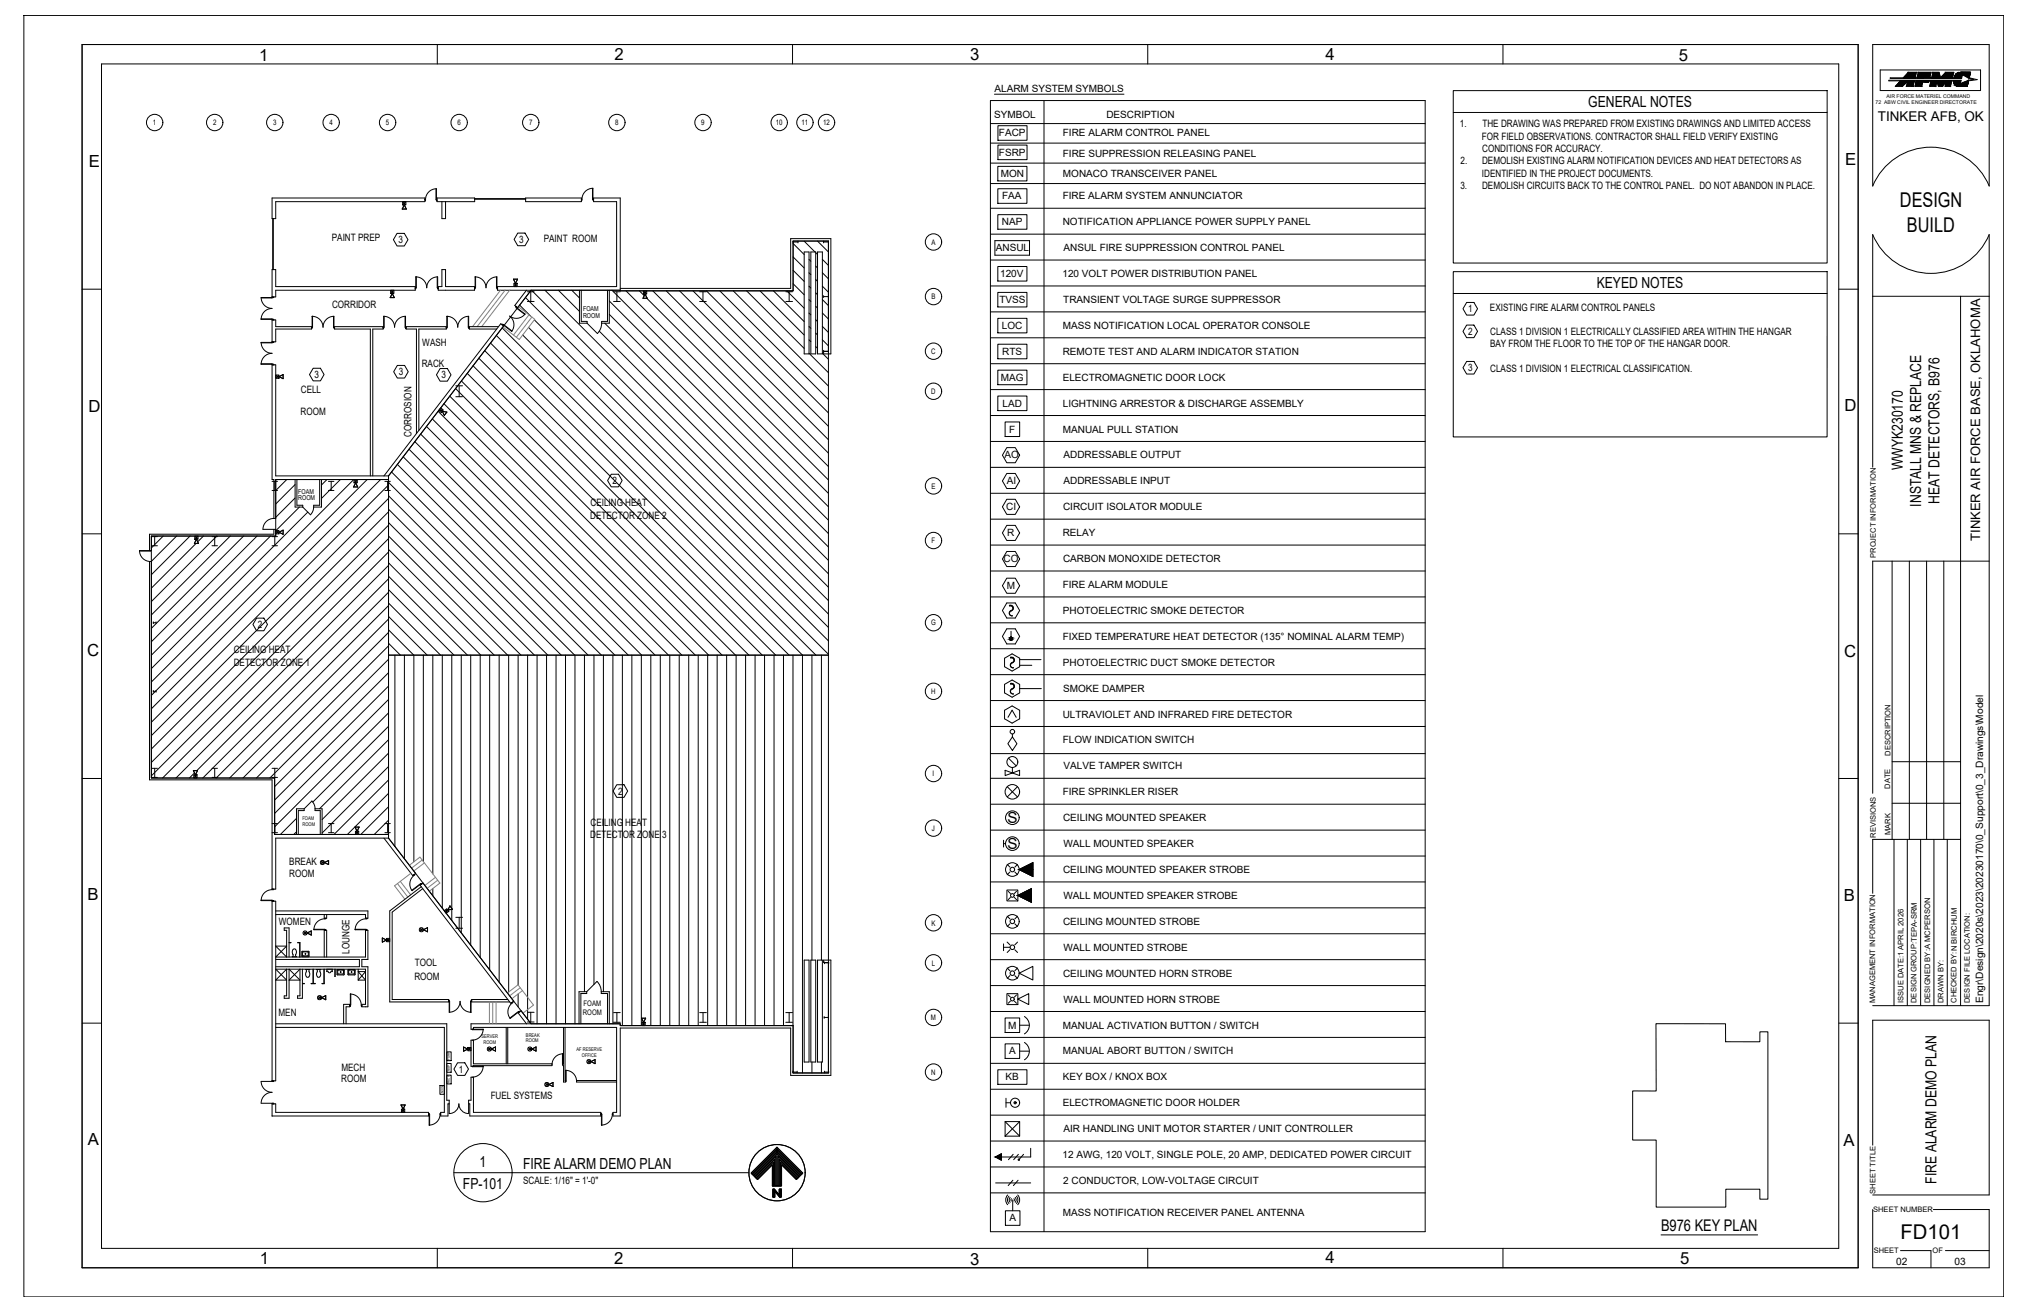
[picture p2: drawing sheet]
<svg xmlns="http://www.w3.org/2000/svg" width="864mm" height="559mm" viewBox="0 0 864 559" stroke-linecap="round" stroke-linejoin="round" font-family="sans-serif">
<defs><g id="words">
<g font-size="8.7">
<text x="809.5" y="88.3">DESIGN</text>
<text x="812.5" y="98.6">BUILD</text>
<text x="809.7" y="527.8">FD101</text>
</g>
<g font-size="7.1">
<text x="110.4" y="26.1">1</text>
<text x="261.9" y="25.7">2</text>
<text x="413.3" y="25.7">3</text>
<text x="564.7" y="25.7">4</text>
<text x="715.2" y="26">5</text>
<text x="37.8" y="71.2">E</text>
<text x="786.2" y="70.3">E</text>
<text x="37.7" y="175.5">D</text>
<text x="785.8" y="175.1">D</text>
<text x="37.2" y="279.3">C</text>
<text x="785.7" y="279.7">C</text>
<text x="37.3" y="383.3">B</text>
<text x="785.6" y="383.7">B</text>
<text x="37.5" y="487.8">A</text>
<text x="785.4" y="487.9">A</text>
<text x="110.6" y="538.3">1</text>
<text x="261.7" y="538.3">2</text>
<text x="413.3" y="538.6">3</text>
<text x="564.7" y="538.1">4</text>
<text x="715.9" y="538.5">5</text>
</g>
<text font-size="6.9" x="707.7" y="524.5">B976 KEY PLAN</text>
<g font-size="6.5">
<text x="676.7" y="45.6">GENERAL NOTES</text>
<text x="680.3" y="122.7">KEYED NOTES</text>
<text x="810.7" y="200.3" transform="rotate(-90 810.7 200.3)">WWYK230170</text>
<text x="818.5" y="215.8" transform="rotate(-90 818.5 215.8)">INSTALL MNS &amp; REPLACE</text>
<text x="826.4" y="214.6" transform="rotate(-90 826.4 214.6)">HEAT DETECTORS, B976</text>
<text x="429.2" y="350.6">S</text>
<text x="429.2" y="361.6">S</text>
<text x="204.3" y="497.2">1</text>
<text x="222.8" y="498.1">FIRE ALARM DEMO PLAN</text>
<text x="197.3" y="506.5">FP-101</text>
<text x="825.1" y="504.1" transform="rotate(-90 825.1 504.1)">FIRE ALARM DEMO PLAN</text>
</g>
<text font-size="5.7" x="800" y="51.7">TINKER AFB, OK</text>
<text font-size="5.6" x="843.6" y="230.4" transform="rotate(-90 843.6 230.4)">TINKER AIR FORCE BASE, OKLAHOMA</text>
<g font-size="4.3">
<text x="423.7" y="39.2">ALARM SYSTEM SYMBOLS</text>
<text x="423.5" y="50.4">SYMBOL</text>
<text x="471.4" y="50.4">DESCRIPTION</text>
<text x="425.6" y="58.1">FACP</text>
<text x="452.8" y="58.1">FIRE ALARM CONTROL PANEL</text>
<text x="622" y="54.3">1.</text>
<text x="631.4" y="59.5">FOR FIELD OBSERVATIONS. CONTRACTOR SHALL FIELD VERIFY EXISTING</text>
<text x="631.6" y="54.3">THE DRAWING WAS PREPARED FROM EXISTING DRAWINGS AND LIMITED ACCESS</text>
<text x="631.5" y="64.7">CONDITIONS FOR ACCURACY.</text>
<text x="425.6" y="66.3">FSRP</text>
<text x="452.8" y="67">FIRE SUPPRESSION RELEASING PANEL</text>
<text x="622.3" y="69.9">2.</text>
<text x="631.4" y="69.9">DEMOLISH EXISTING ALARM NOTIFICATION DEVICES AND HEAT DETECTORS AS</text>
<text x="426.4" y="75.4">MON</text>
<text x="452.9" y="75.3">MONACO TRANSCEIVER PANEL</text>
<text x="631.4" y="75.2">IDENTIFIED IN THE PROJECT DOCUMENTS.</text>
<text x="622.2" y="80.4">3.</text>
<text x="631.4" y="80.4">DEMOLISH CIRCUITS BACK TO THE CONTROL PANEL. DO NOT ABANDON IN PLACE.</text>
<text x="427" y="84.9">FAA</text>
<text x="452.8" y="84.9">FIRE ALARM SYSTEM ANNUNCIATOR</text>
<text x="426.9" y="95.9">NAP</text>
<text x="452.8" y="95.9">NOTIFICATION APPLIANCE POWER SUPPLY PANEL</text>
<text x="141.4" y="102.8">PAINT PREP</text>
<text x="169.8" y="103.6">3</text>
<text x="221.2" y="103.5">3</text>
<text x="231.7" y="103">PAINT ROOM</text>
<text x="424.3" y="107">ANSUL</text>
<text x="453.1" y="107">ANSUL FIRE SUPPRESSION CONTROL PANEL</text>
<text x="426.1" y="118">120V</text>
<text x="452.7" y="118">120 VOLT POWER DISTRIBUTION PANEL</text>
<text x="141.5" y="131.1">CORRIDOR</text>
<text x="425.8" y="129.1">TVSS</text>
<text x="453" y="129">TRANSIENT VOLTAGE SURGE SUPPRESSOR</text>
<text x="625.4" y="133.1">1</text>
<text x="634.8" y="132.4">EXISTING FIRE ALARM CONTROL PANELS</text>
<text x="426.9" y="140.1">LOC</text>
<text x="452.8" y="140.1">MASS NOTIFICATION LOCAL OPERATOR CONSOLE</text>
<text x="625.4" y="142.7">2</text>
<text x="634.9" y="142.8">CLASS 1 DIVISION 1 ELECTRICALLY CLASSIFIED AREA WITHIN THE HANGAR</text>
<text x="179.9" y="147.2">WASH</text>
<text x="634.8" y="148">BAY FROM THE FLOOR TO THE TOP OF THE HANGAR DOOR.</text>
<text x="427" y="151.1">RTS</text>
<text x="452.8" y="151.1">REMOTE TEST AND ALARM INDICATOR STATION</text>
<text x="134" y="161.1">3</text>
<text x="169.9" y="159.9">3</text>
<text x="179.7" y="156.3">RACK</text>
<text x="188.1" y="161.2">3</text>
<text x="625.4" y="158.2">3</text>
<text x="634.9" y="158.4">CLASS 1 DIVISION 1 ELECTRICAL CLASSIFICATION.</text>
<text x="128.2" y="167.6">CELL</text>
<text x="426.4" y="162.2">MAG</text>
<text x="452.8" y="162.2">ELECTROMAGNETIC DOOR LOCK</text>
<text x="427.1" y="173.2">LAD</text>
<text x="452.8" y="173.2">LIGHTNING ARRESTOR &amp; DISCHARGE ASSEMBLY</text>
<text x="128.1" y="176.7">ROOM</text>
<text x="429.9" y="184.2">F</text>
<text x="452.8" y="184.2">MANUAL PULL STATION</text>
<text x="175.3" y="186" transform="rotate(-90 175.3 186)">CORROSION</text>
<text x="427.9" y="195.3">AO</text>
<text x="453.1" y="195.3">ADDRESSABLE OUTPUT</text>
<text x="261" y="206.2">2</text>
<text x="428.9" y="206.3">AI</text>
<text x="453.1" y="206.3">ADDRESSABLE INPUT</text>
<text x="251.6" y="215.7">CEILING HEAT</text>
<text x="251.5" y="220.9">DETECTOR ZONE 2</text>
<text x="428.7" y="217.3">CI</text>
<text x="452.9" y="217.3">CIRCUIT ISOLATOR MODULE</text>
<text x="429.1" y="228.4">R</text>
<text x="452.8" y="228.4">RELAY</text>
<text x="427.5" y="239.5">CO</text>
<text x="452.9" y="239.4">CARBON MONOXIDE DETECTOR</text>
<text x="429" y="250.9">M</text>
<text x="452.8" y="250.4">FIRE ALARM MODULE</text>
<text x="452.8" y="261.5">PHOTOELECTRIC SMOKE DETECTOR</text>
<text x="109.9" y="267.5">2</text>
<text x="452.8" y="272.5">FIXED TEMPERATURE HEAT DETECTOR (135° NOMINAL ALARM TEMP)</text>
<text x="99.7" y="278.3">CEILING HEAT</text>
<text x="99.6" y="283.6">DETECTOR ZONE 1</text>
<text x="452.8" y="283.6">PHOTOELECTRIC DUCT SMOKE DETECTOR</text>
<text x="452.9" y="294.6">SMOKE DAMPER</text>
<text x="452.8" y="305.6">ULTRAVIOLET AND INFRARED FIRE DETECTOR</text>
<text x="452.8" y="316.7">FLOW INDICATION SWITCH</text>
<text x="453.1" y="327.7">VALVE TAMPER SWITCH</text>
<text x="263.4" y="338.5">2</text>
<text x="452.8" y="338.7">FIRE SPRINKLER RISER</text>
<text x="251.6" y="351.9">CEILING HEAT</text>
<text x="452.9" y="349.8">CEILING MOUNTED SPEAKER</text>
<text x="251.5" y="357.1">DETECTOR ZONE 3</text>
<text x="453.1" y="360.8">WALL MOUNTED SPEAKER</text>
<text x="123.3" y="368.4">BREAK</text>
<text x="452.9" y="371.8">CEILING MOUNTED SPEAKER STROBE</text>
<text x="123.2" y="373.6">ROOM</text>
<text x="453.1" y="382.9">WALL MOUNTED SPEAKER STROBE</text>
<text x="118.9" y="394">WOMEN</text>
<text x="452.9" y="393.9">CEILING MOUNTED STROBE</text>
<text x="148.8" y="406.2" transform="rotate(-90 148.8 406.2)">LOUNGE</text>
<text x="453.1" y="405">WALL MOUNTED STROBE</text>
<text x="176.7" y="411.2">TOOL</text>
<text x="176.5" y="417.2">ROOM</text>
<text x="452.9" y="416">CEILING MOUNTED HORN STROBE</text>
<text x="453.1" y="427">WALL MOUNTED HORN STROBE</text>
<text x="845" y="427.2" transform="rotate(-90 845 427.2)">Engr\Design\2020s\2023\20230170\0_Support\0_3_Drawings\Model</text>
<text x="118.6" y="432.8">MEN</text>
<text x="429.5" y="438.1">M</text>
<text x="452.8" y="438.1">MANUAL ACTIVATION BUTTON / SWITCH</text>
<text x="429.9" y="449.1">A</text>
<text x="452.8" y="449.1">MANUAL ABORT BUTTON / SWITCH</text>
<text x="145.4" y="461">ROOM</text>
<text x="145.4" y="456">MECH</text>
<text x="195.5" y="456.9">1</text>
<text x="428.4" y="460.1">KB</text>
<text x="452.8" y="460.1">KEY BOX / KNOX BOX</text>
<text x="209" y="467.9">FUEL SYSTEMS</text>
<text x="452.8" y="471.2">ELECTROMAGNETIC DOOR HOLDER</text>
<text x="453.1" y="482.2">AIR HANDLING UNIT MOTOR STARTER / UNIT CONTROLLER</text>
<text x="452.7" y="493.2">12 AWG, 120 VOLT, SINGLE POLE, 20 AMP, DEDICATED POWER CIRCUIT</text>
<text x="222.8" y="504.1">SCALE: 1/16&quot; = 1'-0&quot;</text>
<text x="453" y="504.3">2 CONDUCTOR, LOW-VOLTAGE CIRCUIT</text>
<text x="430" y="520.2">A</text>
<text x="452.8" y="517.8">MASS NOTIFICATION RECEIVER PANEL ANTENNA</text>
<text x="807.9" y="538.6">02</text>
<text x="832.7" y="538.6">03</text>
</g>
<g font-size="3.2">
<text x="65.2" y="53.4">1</text>
<text x="90.8" y="53.4">2</text>
<text x="116.3" y="53.3">3</text>
<text x="140.4" y="53.4">4</text>
<text x="164.4" y="53.3">5</text>
<text x="194.9" y="53.3">6</text>
<text x="225.4" y="53.3">7</text>
<text x="262.1" y="53.3">8</text>
<text x="298.8" y="53.3">9</text>
<text x="330.5" y="53.3">10</text>
<text x="341.5" y="53.4">11</text>
<text x="350.7" y="53.4">12</text>
<text x="396.9" y="104.2">A</text>
<text x="396.9" y="127.5">B</text>
<text x="396.8" y="150.8">C</text>
<text x="396.8" y="167.8">D</text>
<text x="396.9" y="208.1">E</text>
<text x="396.9" y="231.4">F</text>
<text x="799.1" y="237.6" transform="rotate(-90 799.1 237.6)">PROJECT INFORMATION</text>
<text x="396.7" y="266.4">G</text>
<text x="396.8" y="295.6">H</text>
<text x="805.4" y="321.9" transform="rotate(-90 805.4 321.9)">DESCRIPTION</text>
<text x="397.3" y="330.6">I</text>
<text x="805.4" y="336" transform="rotate(-90 805.4 336)">DATE</text>
<text x="397.1" y="353.9">J</text>
<text x="799.2" y="356.8" transform="rotate(-90 799.2 356.8)">REVISIONS</text>
<text x="805.4" y="355.7" transform="rotate(-90 805.4 355.7)">MARK</text>
<text x="396.9" y="394.2">K</text>
<text x="397" y="411.3">L</text>
<text x="248.6" y="428.6">FOAM</text>
<text x="799" y="427.2" transform="rotate(-90 799 427.2)">MANAGEMENT INFORMATION</text>
<text x="811" y="427.2" transform="rotate(-90 811 427.2)">ISSUE DATE:1 APRIL 2026</text>
<text x="816.6" y="427.2" transform="rotate(-90 816.6 427.2)">DESIGN GROUP:TEPA-SRM</text>
<text x="822.3" y="427.2" transform="rotate(-90 822.3 427.2)">DESIGNED BY:A MCPERSON</text>
<text x="828" y="427.2" transform="rotate(-90 828 427.2)">DRAWN BY:</text>
<text x="833.5" y="427.2" transform="rotate(-90 833.5 427.2)">CHECKED BY:N BIRCHUM</text>
<text x="839.2" y="427.2" transform="rotate(-90 839.2 427.2)">DESIGN FILE LOCATION:</text>
<text x="248.3" y="432.4">ROOM</text>
<text x="396.6" y="434.5">M</text>
<text x="396.8" y="457.8">N</text>
<text x="799.1" y="508.5" transform="rotate(-90 799.1 508.5)">SHEET TITLE</text>
<text x="798.1" y="516.1">SHEET NUMBER</text>
<text x="798.3" y="533.7">SHEET</text>
<text x="823.3" y="533.8">OF</text>
</g>
<g font-size="2.9">
<text x="248.4" y="132.3">FOAM</text>
<text x="248.4" y="135.3">ROOM</text>
<text x="127" y="210.2">FOAM</text>
<text x="127" y="213.1">ROOM</text>
</g>
<g font-size="2.2">
<text x="803.7" y="41.6">AIR FORCE MATERIEL COMMAND</text>
<text x="799.1" y="44.2">72 ABW CIVIL ENGINEER DIRECTORATE</text>
<text x="128.9" y="349.3">FOAM</text>
<text x="128.9" y="351.8">ROOM</text>
<text x="205.1" y="442.1">SERVER</text>
<text x="224.1" y="441.6">BREAK</text>
<text x="224.1" y="444">ROOM</text>
<text x="206" y="444.5">ROOM</text>
<text x="245.6" y="447.6">AF RESERVE</text>
<text x="247.9" y="450.3">OFFICE</text>
</g>
<g font-size="1.3">
<text x="191.7" y="451.6" transform="rotate(-90 191.7 451.6)">FSRP</text>
<text x="191.7" y="461.5" transform="rotate(-90 191.7 461.5)">FACP</text>
<text x="191.7" y="456.2" transform="rotate(-90 191.7 456.2)">NAP</text>
<text x="187.9" y="462.7" transform="rotate(90 187.9 462.7)">MON</text>
</g>
</g></defs>
<!-- layer: G-ANNO-KEYN -->
<path d="M619.2 38.6h159.3v73.4h-159.3zM619.2 47.9h159.3M619.2 115.7h159.3l-.1 70.4h-159.2zM619.2 125h159.3M707.7 526h41.1" fill="none" stroke="#000" stroke-width=".43"/>
<!-- layer: G-ANNO-TEXT -->
<g fill="none" stroke="#000" stroke-width=".43">
<path d="M801.1 29.8h42.7v8.8h-42.7zM809.6 34.6l-2 2.2M809.7 34.4h5.9l-.6 2.4h-2.8l.5-1.6h-.5l-1.7 1.6h-2.9zM813 30.8h3.4l-.5 2.4h-5zM816.4 34.4h5.5l-.2 .5h-2.5l-.5 1.9h-2.8zM817.3 30.8h5.4l-.5 2.1-5.5 .3zM821.9 34.4l-.2 .5M822.7 34.4h8.9l-.6 2.4h-2.3l.5-2-1.6 2h-1.7l-.6-2.3-.6 2.3h-2.5zM823.6 30.8h2.5l.6 2.4 2.3-2.4h3.4l-.6 2.4h-8.8zM832.3 34.4h2.9l-.4 1.6h.3l3.6-1.6-.6 2.4-3.7-.1a2.09 2.09 0 0 1-2.1-2.3zM832.9 32.3l-.3 .8M832.9 32.2h.1"/>
<path d="M833 32.1l-.1 .1M833.1 32l-.1 .1M835 35.5h.1M835 35.2h.1M835.1 34.9h.1M835.1 34.8h.1M835.1 34.7h.1M835.2 34.6h.1M835.4 35.9h.1M835.5 30.8a2.9 2.9 0 0 0-2.5 1.2M835.5 30.8l-1.7 .5-.8 .8-.4 1M835.5 30.8h4l-.5 2.4-3.1-1.6-.4 1.6-2.9-.1"/>
<path d="M835.5 30.8h4l-.5 2.4M835.5 32.9h.1M835.6 33h.1M835.6 32.9h.1M835.6 32.6h.1M835.7 32.5h.1M835.7 32.4h.1M835.7 32.2h.1M835.8 32.1h.1M835.8 32h.1M835.8 31.9h.1M835.9 31.7h.1"/>
<path d="M835.9 31.6h.1M835.9 31.6l-.4 1.6h-30.2v.2h30.5l.3-1.5 2.8 1.5 2 .5-2.3 .3-3.4 1.5 .4-1.5h-30.8v.2h30.4l-.4 1.6h.3l3.6-1.6M835.9 31.6l3.1 1.6M836 35.6h.1M836.3 35.5h.1M836.6 35.3h.1M836.9 35.2h.1M837.2 35.1h.1M837.5 34.9h.1M837.8 34.8h.1M838.1 34.7h.1M838.4 34.6h.1"/>
<path d="M838.7 34.4h.1M838.7 34.4l-.6 2.4M839 33.2l3.4 .7-3.7 .5M839.3 32h.1M193.4 499.5h125.7M320 499.6l11-11 11 11-2.7 2.8-6.3-6.3v9h-3.9v-9l-6.3 6.3zM320.4 500l10.6-10.7 10.7 10.7M331 488.6v16.5M320.7 500.3l10.3-10.3 10.4 10.3M321.1 500.7l9.9-10 10 10M321.4 501l9.6-9.6 9.7 9.6M321.7 501.3l8.8-8.8v12.6"/>
<path d="M322.1 501.7l7.9-8v11.4M322.4 502l7.2-7.1v10.2M329.2 506.5h.8l2 2.5v-2.5h.9v3.4h-.8l-2-2.5v2.5h-.9zM329.5 506.5v3.4M329.8 506.5v3.4M329.8 506.7l2.5 3M332.3 506.5v3.4M332.6 506.5v3.4M339.6 502l-7.1-7.1v10.2M340 501.7l-8-8v11.4M340.3 501.3l-8.8-8.8v12.6"/>
<circle cx="205.8" cy="499.5" r="12.4"/>
<circle cx="331.1" cy="499.5" r="12"/>
</g>
<!-- layer: G-ANNO-TTBL -->
<g fill="none" stroke="#000" stroke-width=".43">
<path d="M10.2 6.6h843.5v545.8h-843.5zM35 19h756.7v521h-756.7zM186.3 19v8.2M337.7 19v8.2M489 19v8.2M640.3 19v8.2M797.9 19h49.6v60.2a26.9 26.9 0 0 0-24.8-16.5 26.9 26.9 0 0 0-24.8 16.5zM43.3 27.2h740.1v504.5h-740.1zM35 123.2h8.3M783.4 123.2h8.3M797.9 126.2h49.6M835.3 126.2v302.1"/>
<path d="M797.9 199v-99.1a26.9 26.9 0 0 0 24.8 16.5 26.9 26.9 0 0 0 24.8-16.5v328.4h-49.6M35 227.4h8.3M783.4 227.4h8.3M806.1 239v118.5M813.5 239v118.5M820.8 239v118.5M828.2 239v118.5M847.5 239h-49.6v98.9M35 331.6h8.3M783.4 331.6h8.3M806.1 324.4h29.2M806.1 342.1h29.2"/>
<path d="M806.9 357.5v70.8M812.6 357.5v70.8M818.3 357.5v70.8M824 357.5v70.8M829.6 357.5v70.8M835.3 357.5h-37.4v23M35 435.8h8.3M783.4 435.8h8.3M797.9 487.7v-53.2h49.6v74.5h-49.6M797.9 515.2v24.8h49.6v-24.8h-23.8M186.3 531.7v8.3M337.7 531.7v8.3"/>
<path d="M489 531.7v8.3M640.3 531.7v8.3M809.7 532.7h13v7.3M828.8 532.7h18.7"/>
</g>
<!-- layer: G-ANNO-TEXT -->
<g fill="#000" stroke="#000" stroke-width=".43">
<path d="M816.4 34.4h5.5zM832.7 32.9h2.9l-.1 .2zM834.1 36.7h4zM832.3 34.4h2.9zM835.4 30.8h4.1zM836.3 31.6h3l-.3 1.6zM836.3 31.6l2.7 1.6z"/>
<path d="M809 35.2l1.5 1.6 1.7-1.6zM809 35.2l1.5 1.6h-2.9z"/>
<path d="M812.7 35.2l2.3 1.6 .4-1.6zM812.7 35.2l2.3 1.6h-2.8z"/>
<path d="M809.7 34.4l5.7 .8 .2-.8zM809.7 34.4l5.7 .8h-6.4z"/>
<path d="M813 30.8l2.9 2.4 .5-2.4zM813 30.8l2.9 2.4h-5z"/>
<path d="M816.3 34.9l2.4 1.9 .5-1.9zM816.3 34.9l2.4 1.9h-2.8z"/>
<path d="M816.8 32.9l2.8 .3 .1-.3zM816.8 32.9l2.8 .3h-2.9z"/>
<path d="M816.4 34.4l5.3 .5 .2-.5zM816.4 34.4l5.3 .5h-5.4z"/>
<path d="M817.3 30.8l4.9 2.1 .5-2.1zM817.3 30.8l4.9 2.1h-5.4z"/>
<path d="M822.7 34.5l2 2.3 .6-2.3zM822.7 34.5l2 2.3h-2.5z"/>
<path d="M823.6 30.8l3.1 2.4-.6-2.4zM823.6 30.8l3.1 2.4h-3.7z"/>
<path d="M825.3 34.8l2.3 2 1.6-2zM825.3 34.8l2.3 2h-1.7z"/>
<path d="M829.2 34.8l1.8 2 .5-2zM829.2 34.8l1.8 2h-2.3z"/>
<path d="M825.3 34.5l6.2 .3v-.3zM825.3 34.5l6.2 .3h-6.2z"/>
<path d="M822.7 34.4h8.9zM822.7 34.4l8.8 .1z"/>
<path d="M829 30.8l2.8 2.4 .6-2.4zM829 30.8l2.8 2.4h-5.1z"/>
<path d="M832.7 32.9l-.1 .2h2.9zM832.6 33.1h2.9z"/>
<path d="M834.1 36.7h4zM834.4 36.7l3.7 .1z"/>
<path d="M832.7 35.8h2.2zM832.7 35.8l2.1 .2z"/>
<path d="M832.5 35.6l2.4 .2v-.2zM832.5 35.6l2.4 .2h-2.2z"/>
<path d="M832.4 35.3l2.5 .3 .1-.3zM832.4 35.3l2.5 .3h-2.4z"/>
<path d="M832.3 35l2.7 .3 .1-.3zM832.3 35l2.7 .3h-2.6z"/>
<path d="M832.3 34.7l2.8 .3v-.3zM832.3 34.7l2.8 .3h-2.8z"/>
<path d="M832.3 34.4l2.8 .3 .1-.3zM832.3 34.4l2.8 .3h-2.8z"/>
<path d="M832.7 32.9h2.9zM832.7 32.9h2.9z"/>
<path d="M832.8 32.6l2.8 .3 .1-.3zM832.8 32.6l2.8 .3h-2.9z"/>
<path d="M832.9 32.3l2.8 .3v-.3zM832.9 32.3l2.8 .3h-2.9z"/>
<path d="M833.1 32l2.6 .3 .1-.3zM833.1 32l2.6 .3h-2.8z"/>
<path d="M833.3 31.8l2.5 .2 .1-.2zM833.3 31.8l2.5 .2h-2.7z"/>
<path d="M833.4 31.6h2.5zM833.4 31.6l2.5 .2z"/>
<path d="M833.4 31.6h2.5zM833.4 31.6h2.5z"/>
<path d="M833.5 31.6h2.4zM833.4 31.6h2.5z"/>
<path d="M833.8 36.7h4.3zM833.8 36.7h4.3z"/>
<path d="M833.6 36.6h4.6zM833.6 36.6l4.5 .1z"/>
<path d="M833.3 36.4h4.9zM833.3 36.4l4.9 .2z"/>
<path d="M833.1 36.3h5.1zM833.1 36.3l5.1 .1z"/>
<path d="M832.9 36.1h5.4zM832.9 36.1l5.3 .2z"/>
<path d="M832.8 36h5.5zM832.8 36l5.5 .1z"/>
<path d="M838.7 34.4l-.4 1.6zM835.1 36l3.6-1.6-.4 1.6z"/>
<path d="M836.2 31.6h3.2zM836.2 31.6h3.1z"/>
<path d="M833.7 31.4h5.7zM833.5 31.6h5.9z"/>
<path d="M833.8 31.3h5.6zM833.7 31.4h5.7z"/>
<path d="M833.9 31.2h5.5zM833.8 31.3h5.6z"/>
<path d="M834.2 31.1h5.3zM833.9 31.2h5.5z"/>
<path d="M834.5 31h5zM834.2 31.1h5.3z"/>
<path d="M834.8 30.9h4.7zM834.5 31h5z"/>
<path d="M835.4 30.8h4.1zM835.1 30.8h4.4z"/>
<path d="M835.1 30.8h4.4zM834.8 30.9h4.7z"/>
</g>
<!-- layer: G-AREA-LINE -->
<path d="M705.5 436h29.7v7.7h14.6v-4.2h3.4v71.2h-3.4v-4.2h-14.5v7.6h-29.7v-28.5h-10v-21l10 .1z" fill="none" stroke="#000" stroke-width=".43"/>
<!-- layer: 0 -->
<g fill="none" stroke="#000" stroke-width=".43">
<path d="M169.2 99.4h3.1l1.5 2.7-1.5 2.7h-3.1l-1.6-2.7zM220.6 99.3h3.1l1.5 2.7-1.5 2.7h-3.1l-1.6-2.7zM423.9 102.5h14.7v6.2h-14.7zM624.9 128.8h3.1l1.5 2.7-1.5 2.7h-3.1l-1.6-2.7zM624.9 138.5h3.1l1.5 2.6-1.5 2.7h-3.1l-1.6-2.7zM133.4 156.8h3.1l1.6 2.7-1.6 2.7h-3.1l-1.5-2.7zM169.3 155.6h3.1l1.5 2.7-1.5 2.7h-3.1l-1.6-2.7zM187.5 157h3.1l1.6 2.7-1.6 2.6h-3.1l-1.5-2.6zM624.9 153.9h3.1l1.5 2.7-1.5 2.7h-3.1l-1.6-2.7zM260.4 202h3.1l1.6 2.7-1.6 2.7h-3.1l-1.5-2.7zM428.9 256.8h3.7l1.8 3.2-1.8 3.2h-3.7l-1.8-3.2zM430.2 257.9a1.13 1.13 0 0 1 1.4 .8 1.13 1.13 0 0 1-.8 1.4"/>
<path d="M109.3 263.3h3.1l1.6 2.7-1.6 2.7h-3.1l-1.5-2.7zM428.9 267.8h3.7l1.8 3.2-1.8 3.3h-3.7l-1.8-3.3zM430.6 280a1.29 1.29 0 0 1 1.6 1 1.29 1.29 0 0 1-1.2 1.5 1.09 1.09 0 0 0-.4 1.3 1.09 1.09 0 0 0 1.2 .6 1.26 1.26 0 0 1-1.4-1.2 1.26 1.26 0 0 1 1.3-1.3 1.12 1.12 0 0 0 .1-1.3 1.12 1.12 0 0 0-1.3-.5zM430.7 268.9v3.1M431.4 262.3a1.26 1.26 0 0 1-1.4-1.2 1.26 1.26 0 0 1 1.2-1.3 1.11 1.11 0 0 0 .1-1.4 1.11 1.11 0 0 0-1.2-.4 1.25 1.25 0 0 1 1.7 .9 1.25 1.25 0 0 1-1.3 1.5 1.08 1.08 0 0 0-.3 1.3 1.08 1.08 0 0 0 1.2 .6M428 280.3l3.2-1.8 3.2 1.8v3.7l-3.2 1.8-3.2-1.8zM428 291.5l3.2-1.9 3.2 1.9v3.6l-3.2 1.9-3.2-1.9zM430.6 291.1a1.29 1.29 0 0 1 1.6 1 1.29 1.29 0 0 1-1.2 1.5 1.08 1.08 0 0 0-.4 1.3 1.08 1.08 0 0 0 1.2 .7 1.26 1.26 0 0 1-1.4-1.2 1.26 1.26 0 0 1 1.3-1.4 1.12 1.12 0 0 0 .1-1.3 1.12 1.12 0 0 0-1.3-.4zM430.7 280.1a1.13 1.13 0 0 1 1.4 .8 1.13 1.13 0 0 1-.9 1.3M430.7 291.2a1.13 1.13 0 0 1 1.4 .8 1.13 1.13 0 0 1-.9 1.4M434.4 280.9h9.1M434.4 283.4h5.2"/>
<path d="M434.4 293.3h9.2M428 302.5l3.2-1.8 3.2 1.8v3.6l-3.2 1.9-3.2-1.9zM429.5 305.5l1.7-3 1.8 3M262.8 334.2h3.1l1.5 2.7-1.5 2.7h-3.1l-1.6-2.7zM429 379.1h4.6v4.6h-4.6zM429.1 368.1l1.2 1.2M429.5 379.6l1 1M430.3 371.4l-1.2 1.2M432.3 371.4l1.2 1.2M433.1 379.6l-1 1M433.5 368.1l-1.2 1.2M434.2 370.4l5.8-3v5.9z"/>
<path d="M430.5 382.2l-1 1M432.1 382.2l1 1M433.6 381.4l5.9-2.9v5.8zM428.2 433.6h6.2v6.2h-6.2zM434.4 436.7h4.2M436.4 433a4.3 4.3 0 0 1 0 7.3M194.9 452.7h3.1l1.6 2.6-1.6 2.7h-3.1l-1.5-2.7zM428.2 444.6h6.2v6.2h-6.2zM434.4 447.7h4.2M436.4 444a4.3 4.3 0 0 1 0 7.4M428.2 477.7h6.2v6.2h-6.2zM428.2 477.7l6.2 6.2"/>
<path d="M434.4 477.7l-6.2 6.2M424.2 492.8l2.4-1.3v2.6zM431.7 491.6l-2.1 2.3M433.9 491.6l-2 2.3M436.1 491.6l-2 2.3M439.1 489.1v3.7h-14.9M424.2 503.8h14.9M431.5 502.7l-2 2.3M433.8 502.7l-2 2.3"/>
<circle cx="430.7" cy="272" r=".65"/>
<circle cx="431.3" cy="370.4" r="2.91"/>
<circle cx="431.3" cy="370.4" r=".97"/>
<circle cx="431.3" cy="381.4" r=".78"/>
<circle cx="434.1" cy="493.9" r=".31"/>
</g>
<g fill="#000" stroke="#000" stroke-width=".43">
<path d="M430.4 272.6h.7zM430.6 271.4h.3z"/>
<path d="M430.4 272.6l.5 .1zM430.6 272.7h.3z"/>
<path d="M430.6 271.4l.5 .1zM430.4 271.5h.7z"/>
<path d="M430.4 271.5l.8 .1zM430.3 271.6h.9z"/>
<path d="M430.3 271.6l1 .1zM430.3 271.6l1 .1z"/>
<path d="M430.3 272.5h.9zM430.3 272.5l.8 .1z"/>
<path d="M430.2 271.7l1.2 .2zM430.2 271.7l1.2 .2z"/>
<path d="M430.2 272.4h1.1zM430.2 272.4l1 .1z"/>
<path d="M430.1 271.9l1.3 .1zM430.1 271.9l1.3 .1z"/>
<path d="M430.1 272.2h1.3zM430.1 272.2l1.2 .2z"/>
<path d="M430.1 272h1.3zM430.1 272l1.3 .2z"/>
<path d="M433.6 381.4l5.9-2.9v2.9zM433.6 381.4l5.9 2.9v-2.9z"/>
<path d="M434.2 370.4l5.8-3v3zM434.2 370.4l5.8 2.9v-2.9z"/>
<path d="M424.2 492.8h2.4v-1.3zM424.2 492.8h2.4v1.3z"/>
</g>
<!-- layer: OSUIT_F0_1_dwg -->
<g fill="none" stroke="#000" stroke-width=".43">
<path d="M425.2 53.5h12.4v6.2h-12.4zM425.1 70.9h12.4v6.2h-12.4zM425.2 61.8h12.4v6.2h-12.4zM425.1 80.4h12.4v6.2h-12.4zM425.1 91.4h12.4v6.2h-12.4zM337.9 115.1l4.7 4.7M337.9 109.4l4.7 4.7M337.9 103.7l4.7 4.7M342.6 102.7l4.6 4.6M344.7 116.2l.8 .8M344.7 110.5l.8 .8M347.5 119l.8 .8"/>
<path d="M347.5 113.3l.8 .8M347.5 107.6l.8 .8M348.3 102.7l4.7 4.6M350.4 116.2l2.6 2.6M350.4 110.5l2.6 2.5M425.1 113.5h12.4v6.2h-12.4zM213.9 139.7l139.1 139M221.4 130l4.6 4.6M223.9 126.7l129.1 129.1M225.2 139.5l127.8 127.7M226.3 123.6l111.6 .3v-21.2h15.1v176.3h-187.5v-76.3zM226.5 123.6l126.5 126.5"/>
<path d="M227.7 136.2l125.3 125.3M232.2 123.6l120.8 120.8M237.9 123.6l9 9M243.6 123.6l3.3 3.3M257.6 137.7l95.4 95.3M259.6 133.9l93.4 93.4M259.6 128.2l93.4 93.4M260.7 123.6l92.3 92.2M266.7 123.9l86.3 86.2M272.4 123.9l2.1 2.1M275.6 127l77.4 77.4M278.1 123.9l74.9 74.8"/>
<path d="M283.8 123.9l69.2 69.1M289.5 123.9l63.5 63.4M295.3 123.9l57.7 57.7M301 123.9l52 52M306.7 123.9l46.3 46.3M312.4 123.9l40.6 40.5M318.1 123.9l24.5 24.5M323.8 123.9l18.8 18.8M329.5 123.9l13.1 13.1M335.2 123.9l7.4 7.4M337.9 120.8l4.7 4.8M344.7 139l.8 .8"/>
<path d="M344.7 133.3l.8 .8M344.7 127.6l.8 .8M344.7 121.9l.8 .8M347.5 136.2l.8 .8M347.5 130.5l.8 .7M347.5 124.8l.8 .7M350.4 139l2.6 2.6M350.4 133.3l2.6 2.6M350.4 127.6l2.6 2.6M350.4 121.9l2.6 2.6M425.1 124.5h12.4v6.2h-12.4zM425.1 135.6h12.4v6.2h-12.4z"/>
<path d="M199.1 159l120 120M201.5 155.8l123.3 123.2M204 152.6l126.5 126.4M206.5 149.3l129.7 129.7M209 146.1l132.9 132.9v178M211.5 142.9l136.1 136.1M222.7 142.7l130.3 130.2M255.3 141.1l97.7 97.6M344.7 150.5l8.3 8.2M344.7 144.8l.8 .7M347.5 147.6l.8 .8M347.5 141.9l.8 .8"/>
<path d="M350.4 150.4l2.6 2.6M350.4 144.7l2.6 2.6M425.1 146.6h12.4v6.2h-12.4zM425.1 157.7h12.4v6.2h-12.4zM184.2 178.4l100.6 100.6M186.7 175.2l103.8 103.8M189.1 172l107.1 107M191.6 168.7l110.3 110.3M194.1 165.5l113.5 113.5M196.6 162.3l116.7 116.7M425.1 168.7h12.4v6.2h-12.4zM428.2 179.7h6.2v6.2h-6.2z"/>
<path d="M169.3 197.8l81.2 81.2M171.8 194.6l84.4 84.4M174.3 191.3l87.7 87.7M176.7 188.1l91 90.9M179.2 184.9l94.2 94.1M181.7 181.6l97.4 97.4M428.9 190.7h3.7l1.8 3.2-1.8 3.2h-3.7l-1.8-3.2zM122.2 204.2l-4.7 4.7M125.7 206.4l-8.2 8.3M125.7 212.1l-8.2 8.3M127.6 216l-10 10M131.1 218.1l-66.6 66.7"/>
<path d="M139.3 204.2l-2.3 2.4M145 204.2l-8 8.1M150.7 204.2l-86.2 86.3M156.4 204.2l-91.9 92M162.1 204.2l-97.6 97.7M165.1 207l-100.6 100.6M165.5 216.9l62.2 62.1M165.5 211.2l67.9 67.8M165.5 205.4l73.6 73.6M165.5 212.3l-101 101M165.5 218l-101 101M166.8 201l78 78"/>
<path d="M428.9 201.6h3.7l1.8 3.3-1.8 3.2h-3.7l-1.8-3.2zM428.9 212.7h3.7l1.8 3.2-1.8 3.2h-3.7l-1.8-3.2zM64.5 228.3h53v-24.1h48v151.2h-48.4v-24h-52.6zM69.6 228.3l-5.1 5.1M75.3 228.3l-10.8 10.8M81 228.3l-16.5 16.5M83.5 231.5l-19 19M86.7 228.3l-2.5 2.5M92.4 228.3l-27.9 27.9M98.1 228.3l-33.6 33.6M103.8 228.3l-39.3 39.3M109.5 228.3l-45 45"/>
<path d="M115.2 228.3l-50.7 50.8M165.5 239.7l39.3 39.3M165.5 234l45.1 45M165.5 228.3l50.8 50.7M165.5 222.6l56.5 56.4M165.5 223.7l-101 101M165.5 229.4l-101 101.1M165.5 235.1l-96.2 96.3M428.9 223.8h3.7l1.8 3.2-1.8 3.2h-3.7l-1.8-3.2zM428.9 234.9h3.7l1.8 3.2-1.8 3.2h-3.7l-1.8-3.2zM165.5 256.9l22.2 22.1M165.5 251.1l27.9 27.9"/>
<path d="M165.5 245.4l33.6 33.6M165.5 240.8l-90.5 90.6M165.5 246.5l-81.7 81.7M165.5 252.2l-79.1 79.2M165.5 258l-73.4 73.4M428.9 246.3h3.7l1.8 3.2-1.8 3.2h-3.7l-1.8-3.2zM165.5 279h187.5v178h-15.1v-20.2h-73.6v-.8h-38l-60.8-79zM165.5 268.3l10.8 10.7v88.1M165.5 274l5.1 5M165.5 262.6l16.5 16.4M165.5 263.7l-67.7 67.7M165.5 269.4l-62 62"/>
<path d="M165.5 275.1l-56.3 56.3M168.3 279v81.5M172.3 279v86.8M180.4 279v87.9M184.4 279v93.2M188.4 279v107.8M192.5 279v107.9M196.5 279v118.3M200.6 279v123.6M204.6 279v128.8M208.6 279v134.1M212.7 279v139.3"/>
<path d="M216.7 279v143.5M220.7 279v140.5M224.8 279v155.1M228.8 279v157M232.9 279v157M236.9 279v157M240.9 279v157M245 279v157M249 279v143.4M253.1 279v140.3M257.1 279v143.4M261.1 279v157"/>
<path d="M265.2 279v157.8M269.2 279v157.8M273.2 279v157.8M277.3 279v157.8M281.3 279v157.8M285.4 279v157.8M289.4 279v157.8M293.4 279v157.8M297.5 279v157.8M301.5 279v157.8M305.5 279v157.8M309.6 279v157.8"/>
<path d="M313.6 279v157.8M317.7 279v157.8M321.7 279v157.8M325.7 279v157.8M329.8 279v157.8M333.8 279v157.8M337.8 279v157.8M345.9 279v129.9M350 279v129.9M165.5 280.8l-50.5 50.6M165.5 286.5l-48.4 48.5M165.5 292.2l-48.4 48.5"/>
<path d="M165.5 297.9l-48.4 48.5M165.5 303.6l-48.4 48.5M165.5 309.3l-32.2 32.3M165.5 315.1l-29.4 29.4M431.3 312.6v1.2l2 3-2 2.9-1.9-2.9 1.9-3M82.9 329.2l-2.2 2.2M165.5 320.8l-28.3 28.3M165.5 326.5l-28.3 28.3M165.5 332.2l-23.2 23.2M165.5 337.9l-17.5 17.5M428.2 328.1l3.1 1.1-3.1 1.1zM429.1 335.1l4.4 4.3"/>
<path d="M429.7 322.9l3.3 3.3M431.3 329.2l3.1-1.1v2.2zM431.3 326.9v2.3M433.5 335.1l-4.4 4.3M126.3 348.6l-6.8 6.8M126.3 354.3l-1.1 1.1M165.5 343.6l-11.8 11.8M165.5 349.3l-6.1 6.1M165.5 355l-.4 .4M427.6 357.9v2.9M427.6 359.3h.8M184.4 378.4v3.1"/>
<path d="M192.5 387.3v4.8M429.1 390.2l1.2 1.2M430.3 393.5l-1.2 1.1M432.3 393.5l1.2 1.1M433.5 390.2l-1.2 1.2M427.6 403.5h2.7M427.6 402v2.9M429.1 401.2l1.2 1.2M430.3 404.5l-1.2 1.2M432.3 404.5l1.2 1.2M433.5 401.2l-1.2 1.2M220.7 423.3v5.6"/>
<path d="M345.9 452.3v4.7M350 452.3v4.7M425.1 455.6h12.4v6.2h-12.4zM428.6 467.7v3.9M428.6 469.7h1.9"/>
<circle cx="431.3" cy="311.6" r=".97"/>
<circle cx="431.3" cy="337.2" r="3.1"/>
<circle cx="431.3" cy="324.5" r="2.32"/>
<circle cx="431.3" cy="359.3" r="2.91"/>
<circle cx="431.3" cy="348.3" r="2.91"/>
<circle cx="431.3" cy="392.4" r="2.91"/>
<circle cx="431.3" cy="392.4" r=".97"/>
<circle cx="431.3" cy="403.5" r=".97"/>
<circle cx="432.5" cy="469.7" r="1.94"/>
<circle cx="432.5" cy="469.7" r=".48"/>
<circle cx="432.5" cy="469.7" r=".17"/>
</g>
<!-- layer: F-ANNO-SYMB -->
<g fill="none" stroke="#000" stroke-width=".43">
<path d="M429.1 412.3l1.2 1.2M430.3 415.5l-1.2 1.2M432.3 415.5l1.2 1.2M433.5 412.3l-1.2 1.2M434.2 414.5l5.8-2.9v5.8zM429 423.2h4.6v4.7h-4.6zM429.5 423.7l1 1M430.5 426.4l-1 .9M432.1 426.4l1 .9M433.1 423.8l-1 .9M433.6 425.5l4.7-2.3v4.7zM428.4 515.7h6.2v6.2h-6.2z"/>
<path d="M429.3 509l-.8 1.7 .1 1.3 .7 1.1M429.9 509.5l-.7 1.5 .7 1.6M430.4 510l-.4 .8 .4 1.3M430.9 510.5v1.1M431.5 511v4.7M432 510.5v1.1M432.5 510l.4 .8-.4 1.3M433.1 509.5l.6 1.5-.6 1.6M433.6 509l.8 1.7-.1 1.3-.7 1.1"/>
<circle cx="431.3" cy="414.5" r="2.91"/>
<circle cx="431.3" cy="414.5" r=".97"/>
<circle cx="431.3" cy="425.5" r=".78"/>
</g>
<!-- layer: A-DETL-MLIN -->
<g fill="none" stroke="#000" stroke-width=".43">
<path d="M422 42.8h185.2v481.8h-185.2zM422 52.6h185.2M444.8 42.8v481.8M422 78.2h185.2M422 69.5h185.2M422 61h185.2M422 99.7h185.2M422 88.7h185.2M422 110.8h185.2M422 132.8h185.2M422 121.8h185.2M422 154.9h185.2"/>
<path d="M422 143.9h185.2M422 177h185.2M422 165.9h185.2M422 188h185.2M422 199.1h185.2M422 210.1h185.2M422 232.2h185.2M422 221.1h185.2M422 254.2h185.2M422 243.2h185.2M422 265.3h185.2M422 276.3h185.2"/>
<path d="M422 287.3h185.2M422 298.4h185.2M422 309.4h185.2M422 331.5h185.2M422 321h185.2M422 353.6h185.2M422 342.5h185.2M422 375.6h185.2M422 364.6h185.2M422 397.7h185.2M422 386.7h185.2M422 419.8h185.2"/>
<path d="M422 408.7h185.2M422 430.8h185.2M422 452.9h185.2M422 441.8h185.2M422 475h185.2M422 463.9h185.2M422 497h185.2M422 486h185.2M422 508.1h185.2"/>
</g>
<!-- layer: A-ANNO-TEXT -->
<path d="M423.7 40.1h55.2" fill="none" stroke="#000" stroke-width=".43"/>
<!-- layer: A-WALL-FULL-INTR -->
<g fill="none" stroke="#000" stroke-width=".43">
<path d="M188.3 114.8h1.5v7.3h12.4v1.5h-15.5v-1.5h1.6zM117.5 139.1h15.2v1h-15.2M117.5 122.1h59.4v1.5h-59.4M212.4 139.1h-12.5v1h11.7M224.3 123.6l-5 6.5 1.3 .9 5.7-7.4M246.9 123.6v14.1h3.2v-.8h-2.5v-13.3M258.8 123.6v13.3h-2.5v.8h3.3v-14.1M262.7 122.1h-50.7v1.5h52.3M178.5 183.3v-43.2h11.6v-1h-17.1v1h4.4v44.6M117.5 202.7h48M125.7 204.2v11.8h3.3v-.8h-2.5v-11M136.2 204.2v11h-2.6v.8h3.4v-11.8"/>
<path d="M157.8 202.7v-62.6h-15.3v-1h20.7v1h-4.4v62.6M163.6 202.7l49.7-64.8 1.3 .9-49.1 63.9M165.5 202.7v1.5h-48M117 355.4h48.5v1.6M117.5 357h48M126.3 355.4v-10.9h3.3v.7h-2.5v10.2M136.4 355.4v-10.2h-2.2v-.7h3v10.9M163.6 357l12.3 15.9 1.2-.9-11.6-15M179 377.1l1.2-1 38.7 50.3-1.3 1zM179.5 377.7l-13.5 10.3v38.7h25.1v-1h-24v-37.2l13-10M117.5 388h39.2v3.1h-1v-1.6h-38.2M138.1 389.5v1.6h1.1v-1.6"/>
<path d="M117.5 407.6h38.2v-11.4h1v12.4h-2.5v3.1h2.5v17.1h-2.5v-1h1.5v-15h-38.2M117.5 408.6h35.6v3.1h-35.6M122.1 407.6v-11.4h-1v-1h2.1v12.4M122.1 412.8v11.4h-1v1h2.1v-12.4M127.8 412.8v11.4h-1v1h2v-12.4M138.1 407.6v-11.4h1.1v11.4M117.5 436h72.8v32.6M117.5 437.6h71.8v36.2M146.4 436v-8.2h2.6v1h-1.6v7.2M215.7 437.6v15.5M216.3 437.6v15.5M216.4 425.7h-15.5v1h16.3"/>
<path d="M224.3 436l-3.5-4.5 1.2-1 4.3 5.5M240.1 437.6v15.5h-.3v.8h.3v7h.9v-.7h-.3v-22.6M246.7 436v-13.6h3.3v.8h-2.5v12.8M258.8 436v-12.8h-2.6v-.8h3.4v13.6M264.3 436.8v-.8h-63.6v2.4h1v-.8h61M200.7 443h1v10.1h33.5v.8h-33.5v.2h-1zM200.7 468.6v-9.8h1v15M262.7 460.2h-17.1v.7h17.1"/>
</g>
<!-- layer: A-FLOR-STRS -->
<g fill="none" stroke="#808080" stroke-width=".43">
<path d="M213.2 123.6l-11.9 15.5M215.2 123.6l-11.9 15.5M217.1 123.6l-11.9 15.5M220.9 130.6l6.9 5.4-6.6 8.6-6.9-5.4M225.4 134.1l-6.6 8.6M226.6 135l-6.6 8.7M169.3 376.3l4.4 5.8M170.6 375.4l4.4 5.7M174.4 368.5l4.5-3.4 8.5 11-4.5 3.5M175.1 371.9l-7 5.4 4.4 5.7M179.9 366.3l-4.5 3.5M180.8 367.5l-4.5 3.5"/>
<path d="M185.5 373.7l-4.5 3.4M186.5 374.9l-4.5 3.5M208.5 426.7v9.3M209.9 426.7v9.3M211.3 426.7v9.3M216.2 422.9l4.5-3.4 6.6 8.6-4.5 3.4M221.6 420.7l-4.5 3.5M222.6 421.9l-4.5 3.5"/>
</g>
<!-- layer: A-WALL-FULL-EXTR -->
<g fill="none" stroke="#000" stroke-width=".43">
<path d="M115.9 84.3h65.1v1.6h-63.5v7.2h-1.6zM186.2 84.3h16v1.6h-16zM188.3 85.9v7.2h1.5v-7.2M223.9 84.3h23.8v1.6h-23.8zM117.5 122.1v-7.3h-1.6v11.7h1.6v-2.9M117.5 139.1v-2.8h-1.6v9.3h1.6v-5.5M262.7 122.1v-36.2h-9.8v-1.6h11.4v39.6h73.6v-21.2h15.1v47h-2.1v1h3.1v-49.1h-17.1v21.2h-72.6M117.5 202.7v-47.3h-1.6v48.8h.8v16.6h.8v-16.6M63.7 227.5h53v-2h.8v2.8h-53v6.2h-.8zM117 355.4v-24h-52.5v-92.2h-.8v93h52.2v46.5h1.6v-21.7M115.9 383.8h1.6v76.5h-1.6zM264.3 436.8h73.6v20.2h15.1v-47h-2.1v-1.1h3.1v49.1h-17.1v-20.1h-72.6v37.4h-3.1v-1.5h1.5v-36.2"/>
<path d="M115.9 470.2h1.6v3.6h65.1v1.5h-66.7zM190.3 468.6h1.1v1.6h-.5v5.1h-3.1v-1.5h1.5M200.7 468.6h-1v1.6h.5v5.1h55.8v-1.5h-54.3"/>
</g>
<!-- layer: A-FLOR-TPTN -->
<path d="M123.2 401.4h.7l-.7 .1M127.7 407.6v-6.1l-.8-.1h.9v6.2M128.8 418.9h.8l-.8 .1M132.6 418.9l1.7 .1zM133.4 412.8v6.1M133.5 412.8v6.1M138 412.8v6.1l-.8 .1h.9v-6.2M142.7 412.8v3.1l.1-3.1" fill="none" stroke="#000" stroke-width=".43"/>
<!-- layer: A-FLOR-FIXT -->
<g fill="none" stroke="#000" stroke-width=".43">
<path d="M117.5 412.8l4.6 4.6h-4.6l4.6-4.6M117.5 407.6l4.6-4.6h-4.6l4.6 4.6M123.2 412.8l4.6 4.6h-4.6l4.6-4.6M124.8 406.4l.1 .6-.4 .5h1.8a1.2 1.2 0 0 1 0-1.9 .97 .97 0 0 0-.2-1.2 .97 .97 0 0 0-1.2 0l-.4 .8 .3 1.3M128.6 405.3l2.9-.1 .1 2.2h-2.9zM128.9 405.5h2.3l.1 1.5-2.3 .1zM130 406.3h.3M130.1 406.1v.3M131.7 413.9a1.38 1.38 0 0 1-.8 2.3 2.29 2.29 0 0 1-.3-2.9l-.4-.4h1.8l-.4 .5 .1 .6M136.3 413.9a1.38 1.38 0 0 1 .4 1.4 1.38 1.38 0 0 1-1.1 .9 2.3 2.3 0 0 1-.4-2.9l-.4-.4h1.9l-.4 .5 .1 .6M139.2 412.8h2.4v1l-.3-.2a.92 .92 0 0 1-.9 .7 .92 .92 0 0 1-.9-.7l-.3 .2zM143.6 413l2.9-.1 .1 2.2-2.9 .1z"/>
<path d="M143.9 413.4l.3 1.4h2l.1-1.4M143.9 413.4l.3-.2h1.9l.2 .2M145 414h.3M145.1 413.9v.2M148.3 413l2.9-.1 .1 2.2-3 .1zM148.5 413.4l.3-.2h1.9l.3 .2M148.5 413.4v1.2l.3 .2h2.1l.1-1.4M149.6 414h.3M149.8 413.9v.2M152.6 413.8h3.1l-3.1 3.6h3.1zM152.6 412.8v4.6"/>
<circle cx="130.1" cy="406.3" r=".13"/>
<circle cx="145.1" cy="414" r=".13"/>
<circle cx="149.8" cy="414" r=".13"/>
</g>
<!-- layer: A-DOOR-FULL-EXTR -->
<g fill="none" stroke="#000" stroke-width=".43">
<path d="M116.2 93.1h.2v21.7h-.2zM181 84.9h.3v.5h-.3zM181.3 85a4.7 4.7 0 0 1 4.6-4.6v4.7M185.8 80.4l.1 4.7M185.9 85.1h.3v.5h-.3zM202.2 84.6h21.7v.3h-21.7zM247.7 84.9h.3v.5h-.3zM248 84.8a4.7 4.7 0 0 1 4.6-4.6v4.7M252.4 80.2l.2 4.7M252.6 84.9h.3v.5h-.3zM342.6 107.3h2.1v43.4h-2.1zM345.5 107.3h2v43.4h-2z"/>
<path d="M348.3 107.3h2.1v43.4h-2.1zM111.3 136h4.6M111.3 126.9h4.6M115.9 126.7h-4.6a4.7 4.7 0 0 0 4.6 4.7 4.7 4.7 0 0 0-4.6 4.6M115.9 126.5h.8v.2h-.8zM115.9 136h.8v.3h-.8zM115.9 135.8l-4.6 .2M111.3 145.8a4.7 4.7 0 0 0 4.6 4.7 4.7 4.7 0 0 0-4.6 4.6M111.3 154.9l4.6 .2zM111.3 145.8l4.6 .2zM115.9 145.6h.8v.2h-.8zM115.9 155.1h.8v.3h-.8z"/>
<path d="M59.4 234.5a4.7 4.7 0 0 0 4.7 4.7M59.4 234.5l4.7 .2zM116.7 220.8a4.7 4.7 0 0 0-4.7 4.7h4.7M115.9 378.9a4.7 4.7 0 0 0-4.6 4.7M115.9 378.7h.8v.2h-.8zM111.3 383.6h4.6M115.9 383.6h.8v.2h-.8zM342.6 408.9h2.1v43.4h-2.1zM345.5 408.9h2v43.4h-2zM348.3 408.9h2.1v43.4h-2.1zM115.9 460.6h-4.6a4.7 4.7 0 0 0 4.6 4.6 4.7 4.7 0 0 0-4.6 4.7h4.6M115.9 460.3h.8v.3h-.8z"/>
<path d="M115.9 469.9h.8v.3h-.8zM182.8 474.5l.2 4.7M187.5 474.5a4.7 4.7 0 0 1-4.7 4.7v-4.9h-.2v.5h.2M187.5 474.3h.3v.5h-.3zM195.5 470.2a4.1 4.1 0 0 1-4.1 4.1v-4.1M195.5 470.2a4.1 4.1 0 0 0 4.1 4.1l.1-4.1M256.2 474.8h-.2v-.5h.2v4.9M256.2 474.5v4.7M260.9 474.5a4.7 4.7 0 0 1-4.7 4.7M260.9 474.3h.3v.5h-.3z"/>
</g>
<!-- layer: S-COLS-PRIM -->
<g fill="none" stroke="#000" stroke-width=".43">
<path d="M337.9 103.1h2.1M337.9 102.7v.8M340 102.7v.8M350.9 103.1h2.1M350.9 102.7v.8M353 102.7v.8M224.7 124.3h2.8M224.7 128.4h2.8M226.1 124.3v4.1M261.4 124.3h2.9M261.4 128.4h2.9M262.8 124.3v4.1"/>
<path d="M298.1 124.3h2.8M298.1 128.4h2.8M299.5 124.3v4.1M334.8 124.3h2.8M334.8 128.4h2.8M336.2 124.3v4.1M350.9 125.9v.8M350.9 126.3h2.1M353 125.9v.8M350.9 149.2v.8M350.9 149.6h2.1M353 149.2v.8"/>
<path d="M194.2 164.3h2.9M194.2 169h2.9M195.6 164.3v4.7M115.9 205h2.3M115.9 208.9h2.3M117.1 205v3.9M139.9 205h2.4M139.9 208.9h2.4M141.1 205v3.9M164 205h2.3M164 208.9h2.3M165.1 205v3.9"/>
<path d="M64.7 228.6h2.4M64.7 232.4h2.4M65.9 228.6v3.8M90.3 228.6h2.3M90.3 232.4h2.3M91.5 228.6v3.8M115.9 228.6h2.3M115.9 232.4h2.3M117.1 228.6v3.8M65.3 265.2h1.2M65.3 264.9v.7M66.5 264.9v.7"/>
<path d="M65.3 294.1v.7M65.3 294.4h1.2M66.5 294.1v.7M64.7 327.2h2.4M64.7 331.1h2.4M65.9 327.2v3.9M90.3 327.2h2.3M90.3 331.1h2.3M91.5 327.2v3.9M115.9 327.2h2.3M115.9 331.1h2.3M117.1 327.2v3.9"/>
<path d="M115.9 350.8h2.3M115.9 354.7h2.3M117.1 350.8v3.9M139.9 350.8h2.4M139.9 354.7h2.4M141.1 350.8v3.9M164 350.8h2.3M164 354.7h2.3M165.1 350.8v3.9M194.2 390.7h2.9M194.2 395.4h2.9M195.6 390.7v4.7"/>
<path d="M351.2 409.7v.8M351.2 410.1h1.9M353.1 409.7v.8M224.7 431.2h2.8M224.7 435.3h2.8M226.1 431.2v4.1M261.4 431.3h2.9M261.4 435.4h2.9M262.8 431.3v4.1M298.1 431.3h2.8M298.1 435.4h2.8M299.5 431.3v4.1"/>
<path d="M334.8 431.3h2.8M334.8 435.4h2.8M336.2 431.3v4.1M351.1 433.3h1.8M351.1 433v.7M352.9 433v.7M337.8 456.2v.8M337.8 456.6h1.8M339.6 456.2v.8M351.2 456.6h1.9M351.2 456.2v.8M353.1 456.2v.8"/>
</g>
<!-- layer: A-DOOR-FULL-INTR -->
<g fill="none" stroke="#000" stroke-width=".43">
<path d="M177.2 117.9a4.7 4.7 0 0 1 4.6 4.7 4.7 4.7 0 0 1 4.7-4.7v4.7M177.2 117.9l.2 4.7zM186.3 117.9l.2 4.7M202.4 117.9a4.7 4.7 0 0 1 4.7 4.7 4.7 4.7 0 0 1 4.6-4.7v4.7M202.4 117.9l.2 4.7zM211.5 117.9l.2 4.7M115.9 126.7v.2M115.9 135.8v.2M132.7 139.4h.3v.5h-.3zM133 134.7a4.7 4.7 0 0 1 4.6 4.7 4.7 4.7 0 0 1 4.7-4.7v4.7M133 134.7l.2 4.7zM142.1 134.7l.2 4.7"/>
<path d="M142.3 139.4h.2v.5h-.2zM163.2 139.4h.3v.5h-.3zM163.5 134.7a4.7 4.7 0 0 1 4.6 4.7 4.7 4.7 0 0 1 4.7-4.7v4.7M163.5 134.7l.2 4.7zM172.6 134.7l.2 4.7M172.8 139.4h.2v.5h-.2zM176.9 122.6h.3v.5h-.3zM186.5 122.6h.2v.5h-.2zM190.1 139.4h.3v.5h-.3zM190.4 134.7a4.7 4.7 0 0 1 4.6 4.7 4.7 4.7 0 0 1 4.7-4.7v4.7M190.4 134.7l.2 4.7zM199.5 134.7l.2 4.7"/>
<path d="M199.7 139.4h.2v.5h-.2zM202.2 122.6h.2v.5h-.2zM211.7 122.6h.3v.5h-.3zM213.9 138l.4 .3-.1 .2-.4-.3zM214.3 138.3l3.8 2.7M219.7 130.4l.5 .3-.2 .2-.4-.3zM220 130.9l3.6 3zM223.7 133.8a4.7 4.7 0 0 1-6.5 .8 4.7 4.7 0 0 1 .8 6.5l-3.7-2.8M256.3 137.7l-.3 2-1.5 2.3-4.4-4.3M129 216l3.3 3.3M133.6 216l-.3 1.7-1 1.6M132.9 341.2l1 1.5 .3 1.8"/>
<path d="M132.9 341.2l-3.3 3.3M176.3 372.6l.4-.3 .1 .2-.4 .3zM176.4 372.8a4.7 4.7 0 0 0-.8 6.6l3.7-2.9M179.3 376.5l.4-.3 .1 .2-.4 .3zM179.3 376.5l-3.9 2.7M133.7 395.8l4.7 .2zM138.4 391.3a4.7 4.7 0 0 0-4.7 4.7M138.4 391.1h.5v.2h-.5zM138.4 396h.5v.2h-.5zM151.3 395.8l4.7 .2zM156 391.3a4.7 4.7 0 0 0-4.7 4.7M156 396h.5v.2h-.5z"/>
<path d="M156 391.1h.5v.2h-.5zM149 428h.3v.6h-.3zM149.2 423.4a4.7 4.7 0 0 1 4.7 4.6M149.3 423.4l.1 4.6zM153.9 428h.3v.6h-.3zM191.1 426h.3v.5h-.3zM191.4 426.5v4.6a4.7 4.7 0 0 0 4.6-4.6 4.7 4.7 0 0 0 4.7 4.6M191.4 426.5l.2 4.6M200.5 426.5l.2 4.6zM200.7 426h.2v.5h-.2zM201.2 438.4l4.7 .2zM205.8 438.4a4.7 4.7 0 0 1-4.6 4.6"/>
<path d="M218 427l.5-.3 .1 .2-.4 .3zM218.2 427.2a4.7 4.7 0 0 0-.9 6.6M221 430.9l.4-.3 .2 .2-.4 .3zM221 430.9l-3.7 2.9M221 430.9l-3.8 2.7M256.2 422.4l-.4-2.1-1.5-2.3-4.3 4.4M201.2 454.1l4.7 .2zM205.8 454.1a4.7 4.7 0 0 1-4.6 4.7M239.6 448.8l.2 4.7zM239.8 448.8a4.7 4.7 0 0 0-4.6 4.7M241 455.9a4.7 4.7 0 0 1 4.6 4.6M241 455.9l.2 4.6z"/>
<path d="M182.8 479.2h.2"/>
</g>
<!-- layer: G-GRID-COOR-SYMB-ORIG -->
<g fill="none" stroke="#000" stroke-width=".43">
<circle cx="65.9" cy="52.2" r="3.5"/>
<circle cx="91.5" cy="52.2" r="3.5"/>
<circle cx="117.1" cy="52.2" r="3.5"/>
<circle cx="141.1" cy="52.2" r="3.5"/>
<circle cx="165.1" cy="52.2" r="3.5"/>
<circle cx="195.6" cy="52.2" r="3.5"/>
<circle cx="226.1" cy="52.2" r="3.5"/>
<circle cx="262.8" cy="52.2" r="3.5"/>
<circle cx="299.5" cy="52.2" r="3.5"/>
<circle cx="332" cy="52.2" r="3.5"/>
<circle cx="342.9" cy="52.2" r="3.5"/>
<circle cx="352.1" cy="52.2" r="3.5"/>
<circle cx="397.7" cy="103.1" r="3.5"/>
<circle cx="397.7" cy="126.3" r="3.5"/>
<circle cx="397.7" cy="149.6" r="3.5"/>
<circle cx="397.7" cy="166.6" r="3.5"/>
<circle cx="397.7" cy="207" r="3.5"/>
<circle cx="397.7" cy="230.2" r="3.5"/>
<circle cx="397.7" cy="265.2" r="3.5"/>
<circle cx="397.7" cy="294.4" r="3.5"/>
<circle cx="397.7" cy="329.5" r="3.5"/>
<circle cx="397.7" cy="352.7" r="3.5"/>
<circle cx="397.7" cy="393" r="3.5"/>
<circle cx="397.7" cy="410.1" r="3.5"/>
<circle cx="397.7" cy="433.3" r="3.5"/>
<circle cx="397.7" cy="456.6" r="3.5"/>
</g>
<!-- layer: F-ANNO-DEVICE -->
<g fill="none" stroke="#000" stroke-width=".43">
<path d="M171.5 85.9h1.4v1.4h-1.4zM171.7 86l.3 .3M172 86.8l-.3 .3M172.2 87.3l.9 1.7h-1.7zM172.5 86.8l.3 .3M172.8 86l-.3 .3M218.8 118.9h1.7l-.9 1.8zM166.4 123.6h1.4v1.4h-1.4zM166.6 123.8l.3 .3M166.9 124.6l-.3 .3M167.1 125l.9 1.8h-1.8zM167.4 124.6l.3 .2"/>
<path d="M167.7 123.8l-.3 .3M218.9 120.7h1.4v1.4h-1.4zM219.1 120.8l.3 .3M219.4 121.6l-.3 .3M219.9 121.6l.3 .3M220.2 120.8l-.3 .3M274.1 123.9h1.4v1.4h-1.4zM274.3 124l.3 .3M274.6 124.8l-.3 .3M274.8 125.3l.9 1.7h-1.7zM275.1 124.8l.3 .3M275.4 124l-.3 .3"/>
<path d="M117.5 159.7h1.4v1.4h-1.4zM117.6 159.9l.3 .3M118.7 159.9l-.3 .3M117.9 160.7l-.3 .3M118.4 160.7l.3 .3M118.9 160.4l1.7-.9v1.8zM187.5 174.8h-.4M187.8 173.8l1.1 .8-.9 1.1-1.1-.8zM187.8 174l.1 .4M187.9 175.1l.1 .4M188.4 175.2l2 .3-1.1 1.4zM188.6 174.6l-.4 .1"/>
<path d="M150.8 204.2h1.4v1.4h-1.4zM151 204.4l.3 .3M151.3 205.2l-.3 .3M151.5 205.6l.9 1.8h-1.7zM151.8 205.2l.3 .3M152.1 204.4l-.3 .3M83 228.3h1.4v1.4h-1.4zM83.1 228.5l.3 .3M83.4 229.2l-.3 .3M83.7 229.7l.9 1.8h-1.8zM83.9 229.2l.3 .3M84.2 228.5l-.3 .3"/>
<path d="M117.5 226h1.4v1.4h-1.4zM117.6 226.1l.3 .3M117.9 226.9l-.3 .3M118.4 226.9l.3 .3M118.7 226.1l-.3 .3M118.9 226.7l1.7-.9v1.8zM82.4 328.2h1.7l-.8 1.8zM82.6 330h1.4v1.4h-1.4zM82.7 330.1l.3 .3M83 330.9l-.3 .3M83.5 330.9l.3 .3M83.8 330.1l-.3 .3"/>
<path d="M151.3 352.3h1.7l-.9 1.7zM151.4 354h1.4v1.4h-1.4zM151.6 354.2l.3 .3M151.9 355l-.3 .3M152.4 355l.3 .3M152.7 354.2l-.3 .3M136.7 366.7l.4 .4M137.1 367.7l-.4 .3M137.7 367.7l.3 .3M138 366.7l-.3 .4M138.2 367.4l1.8-.9v1.7zM129.3 396.7l.4 .4"/>
<path d="M129.7 397.7l-.4 .4M130.3 397.7l.4 .4M130.6 396.7l-.3 .4M130.9 397.4l1.7-.9v1.8zM162.9 399.5l1.8 .9-1.8 .9zM164.7 399.7h1.3v1.4h-1.3zM164.8 399.9l.3 .2M165.9 399.9l-.3 .2M178.9 395.3l.3 .4M179.2 396.3l-.3 .4M179.8 396.3l.4 .4M180.2 395.3l-.4 .4"/>
<path d="M180.4 396l1.7-.9v1.8zM189.3 387.9l1.1-.9 .8 1.2-1.1 .8zM189.5 387.9l.4 .1M190.2 388.3l-.1 .5M190.3 387.3v.4M190.6 388.1h.4M191.7 385.9l1 1.4-1.9 .3zM165.1 400.6l-.3 .3M165.6 400.6l.3 .3M135.5 424.3l.3 .3M135.8 425.2l-.3 .4M136.5 425.2l.3 .4"/>
<path d="M136.8 424.3l-.3 .3M137 424.9l1.8-.9v1.8zM273.3 433.7h1.8l-.9 1.7zM273.5 435.4h1.4v1.4h-1.4zM273.7 435.6l.2 .3M273.9 436.4l-.2 .3M274.4 436.4l.3 .3M274.7 435.6l-.3 .3M190.3 457.9h1.9v3.8h-1.9zM190.3 448h1.9v3.7h-1.9zM190.3 453h1.9v3.7h-1.9zM197.5 446l1.8 .8-1.8 .9z"/>
<path d="M199.3 446.1h1.4v1.4h-1.4zM199.4 446.3l.3 .3M199.7 447.1l-.3 .3M200.2 447.1l.3 .3M200.5 446.3l-.3 .3M207.8 446.1l.4 .4M208.2 447.1l-.4 .4M208.8 447.1l.4 .4M209.2 446.1l-.4 .4M209.4 446.8l1.7-.9v1.8zM225.1 446.1l.3 .4M225.4 447.1l-.3 .4"/>
<path d="M226.1 447.1l.3 .4M226.4 446.1l-.3 .4M226.6 446.8l1.8-.9v1.8zM250.2 451.5l.4 .3M250.6 452.5l-.4 .3M251.2 452.5l.4 .3M251.6 451.5l-.4 .3M251.8 452.2l1.7-.9v1.7zM170.9 470.6h1.7l-.9 1.8zM171 472.4h1.4v1.4h-1.4zM171.2 472.5l.3 .3M171.5 473.3l-.3 .3"/>
<path d="M172 473.3l.3 .3M172.3 472.5l-.3 .3M187.4 462.3h1.9v3.8h-1.9zM232.3 461.2l.4 .4M232.7 462.2l-.4 .4M233.3 462.2l.3 .4M233.6 461.2l-.3 .4M233.8 461.9l1.8-.9v1.8z"/>
<circle cx="172.2" cy="86.6" r=".24"/>
<circle cx="167.1" cy="124.3" r=".24"/>
<circle cx="219.6" cy="121.4" r=".24"/>
<circle cx="274.8" cy="124.6" r=".24"/>
<circle cx="118.2" cy="160.4" r=".24"/>
<circle cx="187.9" cy="174.7" r=".24"/>
<circle cx="151.5" cy="204.9" r=".24"/>
<circle cx="83.7" cy="229" r=".24"/>
<circle cx="118.2" cy="226.7" r=".24"/>
<circle cx="83.3" cy="330.7" r=".24"/>
<circle cx="152.1" cy="354.7" r=".24"/>
<circle cx="137.4" cy="367.4" r=".87"/>
<circle cx="137.4" cy="367.4" r=".29"/>
<circle cx="130" cy="397.4" r=".87"/>
<circle cx="130" cy="397.4" r=".29"/>
<circle cx="179.5" cy="396" r=".87"/>
<circle cx="179.5" cy="396" r=".29"/>
<circle cx="190.2" cy="388" r=".24"/>
<circle cx="165.3" cy="400.4" r=".24"/>
<circle cx="136.1" cy="424.9" r=".87"/>
<circle cx="136.1" cy="424.9" r=".29"/>
<circle cx="274.2" cy="436.1" r=".24"/>
<circle cx="200" cy="446.8" r=".24"/>
<circle cx="208.5" cy="446.8" r=".87"/>
<circle cx="208.5" cy="446.8" r=".29"/>
<circle cx="225.7" cy="446.8" r=".87"/>
<circle cx="225.7" cy="446.8" r=".29"/>
<circle cx="250.9" cy="452.2" r=".87"/>
<circle cx="250.9" cy="452.2" r=".29"/>
<circle cx="171.7" cy="473.1" r=".24"/>
<circle cx="233" cy="461.9" r=".87"/>
<circle cx="233" cy="461.9" r=".29"/>
</g>
<use href="#words"/>
</svg>
